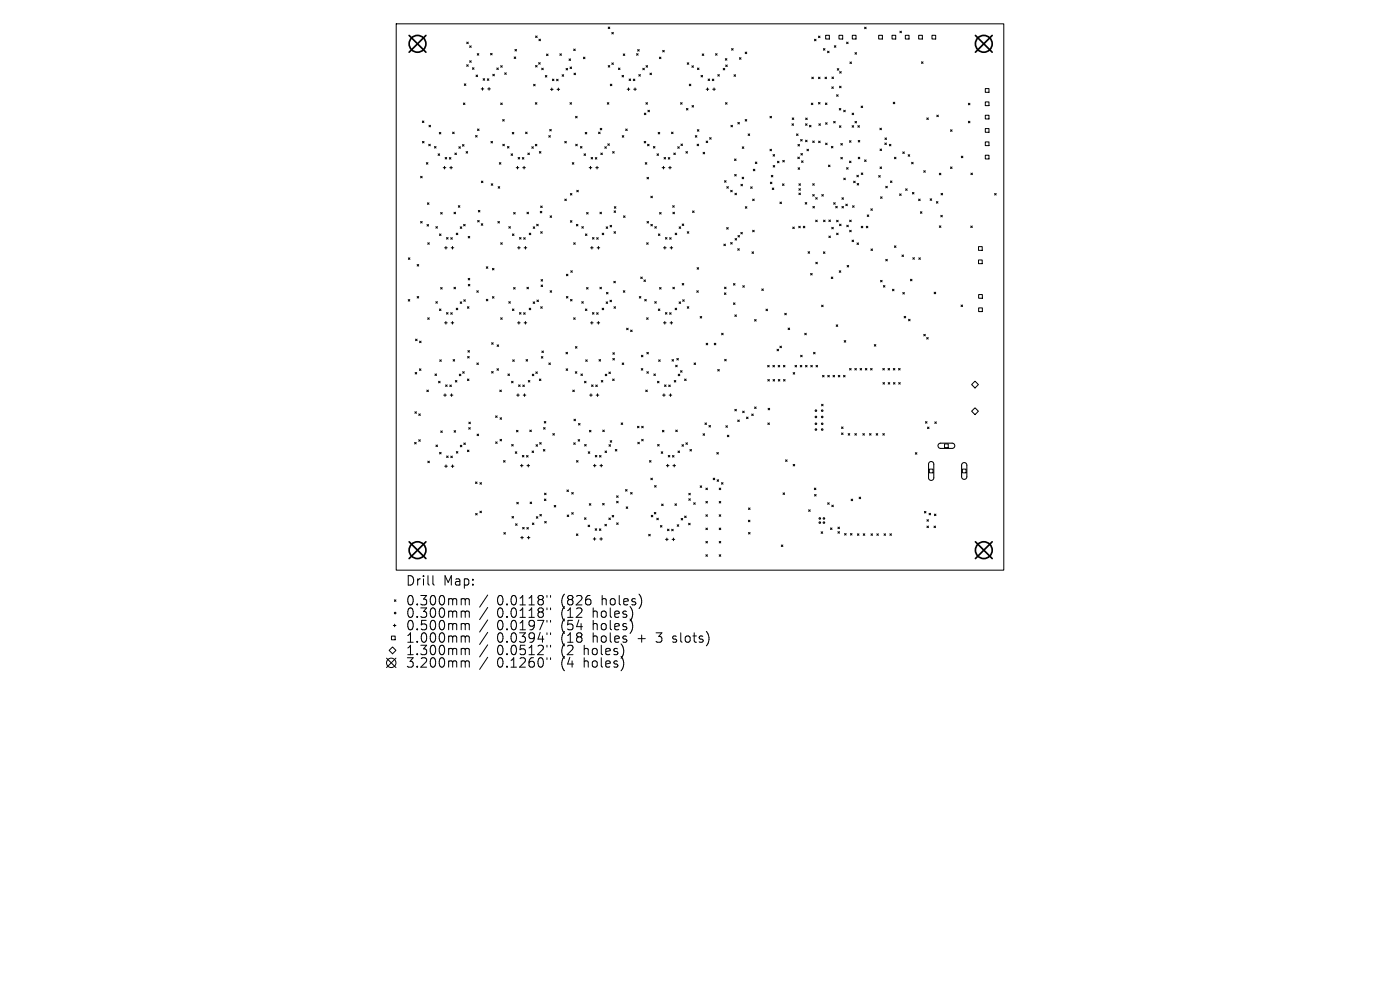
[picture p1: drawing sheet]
<svg xmlns="http://www.w3.org/2000/svg" width="297mm" height="210mm" viewBox="0 0 297 210" stroke-linecap="round" stroke-linejoin="round" font-family="sans-serif">
<defs><g id="words">
<g font-size="2.8">
<text x="86" y="124.5">Drill</text>
<text x="94" y="124.5">Map:</text>
<text x="86" y="128.7">0.300mm</text>
<text x="86" y="131.3">0.300mm</text>
<text x="105.4" y="128.7">0.0118&quot;</text>
<text x="105.4" y="131.3">0.0118&quot;</text>
<text x="119.2" y="128.7">(826</text>
<text x="119.2" y="131.3">(12</text>
<text x="126" y="131.3">holes)</text>
<text x="127.9" y="128.7">holes)</text>
<text x="86" y="134">0.500mm</text>
<text x="86" y="136.6">1.000mm</text>
<text x="105.4" y="134">0.0197&quot;</text>
<text x="105.4" y="136.6">0.0394&quot;</text>
<text x="119.2" y="134">(54</text>
<text x="119.2" y="136.6">(18</text>
<text x="126" y="134">holes)</text>
<text x="126" y="136.6">holes</text>
<text x="135.8" y="136.6">+</text>
<text x="140" y="136.6">3</text>
<text x="143.6" y="136.6">slots)</text>
<text x="86" y="139.3">1.300mm</text>
<text x="86" y="141.9">3.200mm</text>
<text x="105.4" y="139.3">0.0512&quot;</text>
<text x="105.4" y="141.9">0.1260&quot;</text>
<text x="119.2" y="139.3">(2</text>
<text x="119.2" y="141.9">(4</text>
<text x="124.1" y="139.3">holes)</text>
<text x="124.1" y="141.9">holes)</text>
</g>
</g></defs>
<g fill="none" stroke="#000" stroke-width=".21">
<path d="M84.1 5.1h128.8v115.8h-128.8zM98.5 17.8l.3 .3M98.8 17.8l-.3 .3M99 8.9l.3 .4M99 13.7l.3 .4M99.3 8.9l-.3 .4M99.3 13.7l-.3 .4M99.6 9.7l.4 .4M99.6 12.9l.4 .3M100 9.7l-.4 .4M100 12.9l-.4 .3M100.2 14.4l.4 .3"/>
<path d="M100.6 14.4l-.4 .3M101 15.9l.3 .4M101.2 11.4l.4 .3M101.3 15.9l-.3 .4M101.6 11.4l-.4 .3M102.1 18.9h.5M102.4 18.6v.5M102.5 16.7l.3 .3M102.8 16.7l-.3 .3M103.4 16.7l.3 .3M103.5 18.9h.5M103.7 16.7l-.3 .3"/>
<path d="M103.8 18.6v.5M104.1 11.3l.3 .4M104.4 11.3l-.3 .4M104.5 15.8l.4 .3M104.9 15.8l-.4 .3M105.4 14.4l.3 .3M105.7 14.4l-.3 .3M106.2 13.9l.4 .4M106.6 13.9l-.4 .4M107.1 15.4l.3 .4M107.4 15.4l-.3 .4M109.1 12.1l.3 .3"/>
<path d="M109.2 10.5l.4 .3M109.4 12.1l-.3 .3M109.6 10.5l-.4 .3M113.2 17.9l.3 .3M113.5 17.9l-.3 .3M113.6 13.9l.3 .3M113.6 7.6l.4 .4M113.9 13.9l-.3 .3M114 7.6l-.4 .4M114.3 13.3l.3 .3M114.3 8.3l.4 .3M114.6 13.3l-.3 .3"/>
<path d="M114.7 8.3l-.4 .3M114.9 14.5l.4 .3M115.3 14.5l-.4 .3M115.7 16l.3 .3M115.9 11.5l.4 .3M116 16l-.3 .3M116.3 11.5l-.4 .3M116.8 19h.5M117.1 18.7v.5M117.2 16.8l.3 .3M117.5 16.8l-.3 .3M118.1 16.8l.3 .3"/>
<path d="M118.2 19h.5M118.4 16.8l-.3 .3M118.4 18.7v.5M118.8 11.4l.3 .3M119.1 11.4l-.3 .3M119.2 15.8l.4 .4M119.6 15.8l-.4 .4M120.1 14.5l.3 .3M120.4 14.5l-.3 .3M120.7 12.5l.4 .3M120.9 14.2l.4 .3M121.1 12.5l-.4 .3"/>
<path d="M121.3 14.2l-.4 .3M121.7 10.4l.3 .3M121.8 15.5l.3 .4M122 10.4l-.3 .3M122.1 15.5l-.3 .4M123.8 12.1l.3 .4M124.1 12.1l-.3 .4M129 5.7l.4 .4M129 13.9l.4 .3M129.4 5.7l-.4 .4M129.4 13.9l-.4 .3M129.5 17.9l.3 .3"/>
<path d="M129.8 6.9l.3 .3M129.8 13.3l.3 .4M129.8 17.9l-.3 .3M130.1 6.9l-.3 .3M130.1 13.3l-.3 .4M131.2 14.4l.3 .4M131.5 14.4l-.3 .4M132 16l.3 .3M132.2 11.4l.3 .4M132.3 16l-.3 .3M132.5 11.4l-.3 .4M133.1 18.9h.5"/>
<path d="M133.3 18.6v.6M133.5 16.8l.3 .3M133.8 16.8l-.3 .3M134.3 16.8l.4 .3M134.4 18.9h.6M134.7 16.8l-.4 .3M134.7 18.6v.6M135 11.4l.4 .3M135.3 10.5l.3 .3M135.4 11.4l-.4 .3M135.5 15.8l.4 .4M135.6 10.5l-.3 .3"/>
<path d="M135.9 15.8l-.4 .4M136.4 14.5l.3 .3M136.7 14.5l-.3 .3M137.1 13.9l.3 .3M137.4 13.9l-.3 .3M137.9 15.5l.3 .3M138.2 15.5l-.3 .3M139.9 12.1l.3 .3M140.2 12.1l-.3 .3M140.6 10.7l.3 .3M140.9 10.7l-.3 .3M145.8 13.3l.3 .3"/>
<path d="M146.1 13.3l-.3 .3M146.2 17.9l.4 .3M146.6 17.9l-.4 .3M146.8 14l.3 .3M147.1 14l-.3 .3M148 14.4l.3 .4M148.3 14.4l-.3 .4M148.7 16l.4 .3M149 11.4l.3 .4M149.1 16l-.4 .3M149.3 11.4l-.3 .4M149.8 18.9h.6"/>
<path d="M150.1 18.6v.6M150.2 16.8l.4 .3M150.6 16.8l-.4 .3M151.1 16.8l.3 .3M151.2 18.9h.6M151.4 16.8l-.3 .3M151.5 18.6v.6M151.8 11.4l.3 .3M152.1 11.4l-.3 .3M152.3 15.8l.3 .4M152.6 15.8l-.3 .4M153.4 14.5l.4 .3"/>
<path d="M153.8 14.5l-.4 .3M153.9 12.4l.3 .4M154 13.8l.3 .3M154.2 12.4l-.3 .4M154.3 13.8l-.3 .3M155.2 10.3l.3 .3M155.5 10.3l-.3 .3M155.7 15.9l.3 .3M156 15.9l-.3 .3M156.9 12.2l.3 .4M157.2 12.2l-.3 .4M158.1 11.1l.3 .3"/>
<path d="M158.4 11.1l-.3 .3M172.2 16.4l.4 .3M172.6 16.4l-.4 .3M172.8 8.3l.3 .4M173.1 8.3l-.3 .4M173.6 7.7l.4 .3M173.6 16.4l.4 .3M174 7.7l-.4 .3M174 16.4l-.4 .3M174.7 10.3l.3 .3M175 10.3l-.3 .3M175 16.4l.4 .3"/>
<path d="M175.2 7.5h.7v.8h-.7zM175.4 16.4l-.4 .3M175.6 10.9l.3 .3M175.9 10.9l-.3 .3M176.5 18.4l.3 .4M176.5 16.3l.3 .4M176.8 18.4l-.3 .4M176.8 16.3l-.3 .4M177 9.7l.3 .3M177.3 9.7l-.3 .3M177.6 14.6l.4 .3M178 14.6l-.4 .3"/>
<path d="M178 7.5h.8v.8h-.8zM178.1 18.3l.3 .3M178.1 15.2l.4 .3M178.4 18.3l-.3 .3M178.5 15.2l-.4 .3M179.6 8.9l.3 .4M179.9 8.9l-.3 .4M180.3 13.1l.3 .4M180.6 13.1l-.3 .4M180.8 7.5h.8v.8h-.8zM181.4 11.2l.3 .3M181.7 11.2l-.3 .3"/>
<path d="M183.4 5.8l.3 .3M183.7 5.8l-.3 .3M186.4 7.5h.8v.8h-.8zM189.2 7.5h.8v.8h-.8zM190.9 6.6l.3 .3M191.2 6.6l-.3 .3M192.1 7.5h.7v.8h-.7zM194.9 7.5h.8v.8h-.8zM195.5 13.1l.3 .3M195.8 13.1l-.3 .3M197.7 7.5h.8v.8h-.8zM209 18.8h.8v.8h-.8z"/>
<path d="M89.2 37.4l.4 .3M89.6 37.4l-.4 .3M89.6 25.7l.3 .3M89.6 30l.4 .3M89.9 25.7l-.3 .3M90 30l-.4 .3M90.4 34.5l.4 .3M90.8 34.5l-.4 .3M91 30.6l.3 .3M91 26.6l.3 .3M91.3 30.6l-.3 .3M91.3 26.6l-.3 .3"/>
<path d="M92.2 31.1l.3 .3M92.5 31.1l-.3 .3M92.9 32.6l.4 .4M93.2 28.1l.3 .3M93.3 32.6l-.4 .4M93.5 28.1l-.3 .3M94 35.6h.6M94.3 35.3v.5M94.4 33.4l.4 .3M94.8 33.4l-.4 .3M95.3 33.4l.4 .4M95.4 35.6h.6"/>
<path d="M95.7 33.4l-.4 .4M95.7 35.3v.5M96 28l.4 .4M96.4 28l-.4 .4M96.5 32.5l.3 .3M96.8 32.5l-.3 .3M97.3 31.1l.4 .4M97.7 31.1l-.4 .4M98.1 30.7l.3 .3M98.3 21.8l.3 .4M98.4 30.7l-.3 .3M98.6 21.8l-.3 .4"/>
<path d="M98.9 32.2l.3 .3M99.2 32.2l-.3 .3M100.9 28.7l.3 .4M101.2 28.7l-.3 .4M101.3 27.4l.3 .3M101.6 27.4l-.3 .3M102.1 38.4l.4 .3M102.5 38.4l-.4 .3M104.2 30l.3 .3M104.2 39l.3 .3M104.5 30l-.3 .3M104.5 39l-.3 .3"/>
<path d="M105.7 39.6l.3 .3M105.9 34.5l.4 .3M106 39.6l-.3 .3M106.2 21.8l.4 .4M106.3 34.5l-.4 .3M106.6 21.8l-.4 .4M106.6 25.4l.4 .3M106.7 30.6l.3 .3M107 25.4l-.4 .3M107 30.6l-.3 .3M107.7 31.1l.3 .3M108 31.1l-.3 .3"/>
<path d="M108.4 32.6l.4 .4M108.7 28.1l.3 .3M108.8 32.6l-.4 .4M109 28.1l-.3 .3M109.5 35.6h.6M109.8 35.3v.5M109.9 33.4l.3 .3M110.2 33.4l-.3 .3M110.8 33.4l.3 .4M110.9 35.6h.6M111.1 33.4l-.3 .4M111.2 35.3v.5"/>
<path d="M111.5 28l.3 .4M111.8 28l-.3 .4M112 32.5l.3 .3M112.3 32.5l-.3 .3M112.8 31.1l.4 .4M113.2 31.1l-.4 .4M113.6 21.8l.3 .3M113.6 30.6l.3 .3M113.9 21.8l-.3 .3M113.9 30.6l-.3 .3M114.4 32.2l.4 .3M114.8 32.2l-.4 .3"/>
<path d="M116.4 28.8l.4 .3M116.6 27.4l.4 .4M116.8 28.8l-.4 .3M117 27.4l-.4 .4M119.8 30l.3 .3M120.1 30l-.3 .3M120.9 21.8l.3 .3M121.2 21.8l-.3 .3M121.4 34.5l.3 .3M121.7 34.5l-.3 .3M122.1 24.7l.3 .3M122.1 30.6l.4 .3"/>
<path d="M122.4 24.7l-.3 .3M122.5 30.6l-.4 .3M123.1 31.1l.4 .3M123.5 31.1l-.4 .3M123.9 32.6l.3 .4M124.2 28.1l.3 .3M124.2 32.6l-.3 .4M124.5 28.1l-.3 .3M125 35.6h.5M125.3 35.3v.5M125.4 33.4l.3 .3M125.7 33.4l-.3 .3"/>
<path d="M126.3 33.4l.3 .4M126.4 35.6h.5M126.6 33.4l-.3 .4M126.7 35.3v.5M127 28l.3 .4M127.3 28l-.3 .4M127.3 27.2l.4 .4M127.5 32.5l.3 .3M127.7 27.2l-.4 .4M127.8 32.5l-.3 .3M128.3 31.1l.3 .4M128.6 31.1l-.3 .4"/>
<path d="M128.8 21.8l.4 .3M128.9 30.5l.4 .3M129.2 21.8l-.4 .3M129.3 30.5l-.4 .3M130 32.2l.3 .3M130.3 32.2l-.3 .3M132 28.8l.3 .3M132.3 28.8l-.3 .3M132.7 27.4l.4 .3M133.1 27.4l-.4 .3M136.7 30l.3 .3M136.7 24l.3 .3"/>
<path d="M136.9 34.5l.3 .3M137 30l-.3 .3M137 24l-.3 .3M137 21.8l.4 .3M137.2 34.5l-.3 .3M137.3 37.6l.3 .4M137.4 21.8l-.4 .3M137.4 30.6l.3 .3M137.5 23.4l.3 .3M137.6 37.6l-.3 .4M137.7 30.6l-.3 .3M137.8 23.4l-.3 .3"/>
<path d="M138.6 31.1l.3 .3M138.9 31.1l-.3 .3M139.4 32.6l.3 .4M139.6 28.1l.4 .3M139.7 32.6l-.3 .4M140 28.1l-.4 .3M140.5 35.6h.5M140.7 35.3v.5M140.9 33.4l.3 .3M141.2 33.4l-.3 .3M141.8 33.4l.3 .4M141.9 35.6h.5"/>
<path d="M142.1 33.4l-.3 .4M142.1 35.3v.5M142.5 28l.3 .4M142.8 28l-.3 .4M142.9 32.5l.4 .3M143.3 32.5l-.4 .3M143.8 31.1l.3 .4M144.1 31.1l-.3 .4M144.4 21.8l.3 .3M144.5 30.5l.3 .4M144.7 21.8l-.3 .3M144.8 30.5l-.3 .4"/>
<path d="M145.5 32.2l.3 .3M145.6 23l.4 .3M145.8 32.2l-.3 .3M146 23l-.4 .3M146.8 22.4l.3 .3M147.1 22.4l-.3 .3M147.5 28.8l.3 .3M147.8 28.8l-.3 .3M147.9 30.6l.3 .3M147.9 27.5l.4 .3M148.2 30.6l-.3 .3M148.3 27.5l-.4 .3"/>
<path d="M149.2 32.3l.3 .3M149.5 32.3l-.3 .3M149.8 29.9l.3 .4M150.1 29.9l-.3 .4M150.5 29.2l.4 .3M150.9 29.2l-.4 .3M153.7 38.3l.3 .4M153.9 21.8l.3 .3M154 38.3l-.3 .4M154.2 39.6l.3 .3M154.2 21.8l-.3 .3M154.5 39.6l-.3 .3"/>
<path d="M155.1 26.6l.3 .3M155.4 26.6l-.3 .3M155.8 33.7l.4 .4M155.9 37l.3 .3M156.2 33.7l-.4 .4M156.2 37l-.3 .3M156.5 26l.4 .3M156.9 26l-.4 .3M157.2 39.1l.3 .3M157.4 37.6l.4 .3M157.5 31.1l.3 .4M157.5 39.1l-.3 .3"/>
<path d="M157.8 37.6l-.4 .3M157.8 31.1l-.3 .4M158.1 25.4l.3 .3M158.4 25.4l-.3 .3M158.7 28.4l.3 .3M159 28.4l-.3 .3M159.2 39.6l.4 .4M159.6 39.6l-.4 .4M159.8 35.9l.3 .3M160.1 35.9l-.3 .3M160.2 34.4l.4 .3M160.6 34.4l-.4 .3"/>
<path d="M163.3 24.7l.4 .3M163.3 31.7l.4 .3M163.4 38.6l.4 .4M163.6 37.2l.4 .3M163.7 31.7l-.4 .3M163.7 24.7l-.4 .3M163.8 38.6l-.4 .4M163.8 39.9l.4 .3M164 37.2l-.4 .3M164 32.8l.3 .3M164 35.1l.4 .3M164.2 39.9l-.4 .3"/>
<path d="M164.3 32.8l-.3 .3M164.4 35.1l-.4 .3M164.9 34.2l.4 .3M165.3 34.2l-.4 .3M166 39l.3 .3M166.1 34l.3 .4M166.3 39l-.3 .3M166.4 34l-.3 .4M168 26.3l.3 .3M168.1 25l.3 .3M168.3 26.3l-.3 .3M168.4 25l-.3 .3"/>
<path d="M169 28.4l.3 .3M169.3 33.3l.3 .4M169.3 30.6l.3 .4M169.3 35.6l.3 .3M169.3 28.4l-.3 .3M169.5 39l.3 .3M169.6 33.3l-.3 .4M169.6 30.6l-.3 .4M169.6 35.6l-.3 .3M169.8 39l-.3 .3M169.8 29.6l.4 .3M169.9 32.6l.3 .3"/>
<path d="M170 34.1l.4 .4M170.2 29.6l-.4 .3M170.2 32.6l-.3 .3M170.4 34.1l-.4 .4M170.9 26.3l.3 .3M170.9 29.7l.3 .4M170.9 25l.4 .4M171.2 31.7l.3 .3M171.2 26.3l-.3 .3M171.2 29.7l-.3 .4M171.3 25l-.4 .4M171.5 31.7l-.3 .3"/>
<path d="M171.7 26.6l.4 .3M172.1 26.6l-.4 .3M172.1 21.9l.3 .3M172.4 39l.3 .3M172.4 29.9l.3 .3M172.4 21.9l-.3 .3M172.7 39l-.3 .3M172.7 29.9l-.3 .3M173.6 21.7l.4 .4M173.7 29.9l.3 .4M173.7 26.3l.4 .3M174 21.7l-.4 .4"/>
<path d="M174 29.9l-.3 .4M174.1 26.3l-.4 .3M175.1 21.8l.3 .4M175.1 26l.4 .4M175.1 30.4l.4 .3M175.4 21.8l-.3 .4M175.5 26l-.4 .4M175.5 30.4l-.4 .3M175.8 35l.3 .4M176.1 35l-.3 .4M176.4 31l.3 .4M176.7 31l-.3 .4"/>
<path d="M176.9 25.7l.3 .4M177.2 25.7l-.3 .4M177.5 20.1l.3 .3M177.8 20.1l-.3 .3M178 23l.4 .3M178.1 26.7l.3 .3M178.4 33.4l.3 .3M178.4 30.4l.3 .4M178.4 23l-.4 .3M178.4 26.7l-.3 .3M178.7 30.4l-.3 .4M178.7 33.4l-.3 .3"/>
<path d="M179 23.4l.3 .3M179 37.8l.3 .3M179.3 23.4l-.3 .3M179.3 37.8l-.3 .3M179.6 35.6l.3 .3M179.9 35.6l-.3 .3M180.2 29.8l.3 .4M180.2 34.2l.3 .3M180.5 29.8l-.3 .4M180.5 34.2l-.3 .3M180.8 24l.3 .3M180.8 26.7l.3 .3"/>
<path d="M181.1 38.4l.3 .4M181.1 24l-.3 .3M181.1 26.7l-.3 .3M181.4 25.8l.3 .3M181.4 38.4l-.3 .4M181.7 25.8l-.3 .3M181.8 37.2l.3 .3M181.8 38.9l.4 .4M182 26.7l.3 .3M182.1 29.8l.3 .3M182.1 33.4l.3 .3M182.1 37.2l-.3 .3"/>
<path d="M182.2 38.9l-.4 .4M182.3 26.7l-.3 .3M182.4 29.8l-.3 .3M182.4 33.4l-.3 .3M182.7 22.5l.3 .3M182.7 36.7l.3 .3M183 22.5l-.3 .3M183 36.7l-.3 .3M183.4 33.9l.3 .4M183.7 33.9l-.3 .4M186.4 37.2l.3 .4M186.7 27.2l.3 .3"/>
<path d="M186.7 31.6l.3 .3M186.7 35.4l.3 .4M186.7 37.2l-.3 .4M187 27.2l-.3 .3M187 31.6l-.3 .3M187 35.4l-.3 .4M187.7 30.3l.3 .4M187.7 29.3l.4 .3M187.9 39.5l.3 .3M188 30.3l-.3 .4M188.1 29.3l-.4 .3M188.2 39.5l-.3 .3"/>
<path d="M188.7 30.6l.3 .3M188.9 38.4l.3 .3M189 30.6l-.3 .3M189.2 38.4l-.3 .3M189.5 21.7l.3 .3M189.7 33.4l.4 .3M189.8 21.7l-.3 .3M190.1 33.4l-.4 .3M191.5 32.2l.3 .4M191.8 32.2l-.3 .4M192.7 32.8l.3 .4M193 32.8l-.3 .4"/>
<path d="M193.4 34.4l.3 .4M193.7 34.4l-.3 .4M196 36.2l.3 .3M196.3 36.2l-.3 .3M196.6 25l.3 .3M196.9 25l-.3 .3M198.7 24.4l.4 .4M199.1 24.4l-.4 .4M199.3 36.7l.3 .4M199.6 36.7l-.3 .4M201.6 27.5l.4 .4M201.6 35.4l.4 .4"/>
<path d="M202 35.4l-.4 .4M202 27.5l-.4 .4M203.9 33.1l.4 .4M204.3 33.1l-.4 .4M205.4 21.9l.4 .3M205.4 25.7l.4 .4M205.8 21.9l-.4 .3M205.8 25.7l-.4 .4M206 36.7l.3 .4M206.3 36.7l-.3 .4M209 21.6h.8v.8h-.8zM209 24.4h.8v.8h-.8z"/>
<path d="M209 27.3h.8v.8h-.8zM209 30.1h.8v.8h-.8zM209 32.9h.8v.8h-.8zM86.6 54.7l.4 .3M87 54.7l-.4 .3M88.5 56.1l.3 .3M88.8 56.1l-.3 .3M89.2 47l.4 .3M89.6 47l-.4 .3M90.6 47.6l.3 .4M90.7 43l.3 .4M90.7 51.5l.4 .3"/>
<path d="M90.9 47.6l-.3 .4M91 43l-.3 .4M91.1 51.5l-.4 .3M92.5 48.1l.3 .3M92.8 48.1l-.3 .3M93.2 49.6l.4 .4M93.5 45.1l.3 .3M93.6 49.6l-.4 .4M93.8 45.1l-.3 .3M94.3 52.6h.6M94.6 52.3v.5M94.7 50.4l.4 .3"/>
<path d="M95.1 50.4l-.4 .3M95.6 50.4l.4 .4M95.7 52.6h.6M96 50.4l-.4 .4M96 52.3v.5M96.3 45l.3 .4M96.6 45l-.3 .4M96.8 49.5l.3 .3M97.1 49.5l-.3 .3M97.2 43.6l.4 .4M97.6 43.6l-.4 .4M97.6 48.1l.4 .4"/>
<path d="M98 48.1l-.4 .4M98.4 47.6l.3 .3M98.7 47.6l-.3 .3M99.3 59l.4 .4M99.3 50.1l.4 .4M99.7 59l-.4 .4M99.7 50.1l-.4 .4M101.3 46.8l.4 .3M101.5 44.6l.3 .4M101.7 46.8l-.4 .3M101.8 44.6l-.3 .4M102.1 47.5l.3 .3"/>
<path d="M102.4 47.5l-.3 .3M103.2 56.6l.3 .3M103.5 56.6l-.3 .3M104.5 56.9l.3 .4M104.8 56.9l-.3 .4M105.6 47l.4 .3M106 47l-.4 .3M106.2 51.5l.4 .3M106.6 51.5l-.4 .3M107.9 48.1l.4 .3M108.3 48.1l-.4 .3M108.7 49.6l.3 .4"/>
<path d="M109 45.1l.3 .3M109 49.6l-.3 .4M109.3 45.1l-.3 .3M109.8 52.6h.6M110.1 52.3v.5M110.2 50.4l.3 .3M110.5 50.4l-.3 .3M111.1 50.4l.3 .4M111.2 52.6h.6M111.4 50.4l-.3 .4M111.5 52.3v.5M111.8 45l.3 .4"/>
<path d="M112.1 45l-.3 .4M112.3 49.5l.3 .3M112.6 49.5l-.3 .3M113.1 48.1l.3 .4M113.4 48.1l-.3 .4M113.8 47.6l.4 .3M114.2 47.6l-.4 .3M114.6 44.8l.3 .4M114.7 43.7l.3 .3M114.7 49.1l.3 .4M114.8 59.3l.3 .3M114.9 44.8l-.3 .4"/>
<path d="M115 43.7l-.3 .3M115 49.1l-.3 .4M115.1 59.3l-.3 .3M116.7 45.8l.3 .3M117 45.8l-.3 .3M119.8 42.2l.3 .4M120.1 42.2l-.3 .4M120.2 58.2l.3 .3M120.5 58.2l-.3 .3M121 46.8l.3 .3M121 41l.3 .4M121.1 57.4l.3 .4"/>
<path d="M121.3 41l-.3 .4M121.3 46.8l-.3 .3M121.4 57.4l-.3 .4M121.7 51.5l.3 .3M122 51.5l-.3 .3M122.3 47.6l.3 .3M122.4 40.4l.3 .3M122.6 47.6l-.3 .3M122.7 40.4l-.3 .3M123.4 48.1l.4 .3M123.8 48.1l-.4 .3M124.2 49.6l.3 .4"/>
<path d="M124.4 45.1l.4 .3M124.5 49.6l-.3 .4M124.8 45.1l-.4 .3M125.3 52.6h.5M125.6 52.3v.5M125.7 50.4l.3 .3M126 50.4l-.3 .3M126.6 50.4l.3 .4M126.7 52.6h.5M126.9 50.4l-.3 .4M127 52.3v.5M127.3 45l.3 .4"/>
<path d="M127.6 45l-.3 .4M127.8 49.5l.3 .3M128.1 49.5l-.3 .3M128.6 48.1l.3 .4M128.9 48.1l-.3 .4M129.4 47.8l.4 .3M129.8 47.8l-.4 .3M130.2 59.7l.3 .3M130.3 49.1l.3 .4M130.3 44.7l.3 .4M130.3 43.8l.4 .4M130.5 59.7l-.3 .3"/>
<path d="M130.6 49.1l-.3 .4M130.6 44.7l-.3 .4M130.7 43.8l-.4 .4M132.3 45.8l.3 .3M132.6 45.8l-.3 .3M135.9 58.8l.4 .3M136.3 58.8l-.4 .3M136.6 59.4l.3 .3M136.9 59.4l-.3 .3M137.2 51.5l.3 .3M137.3 47l.3 .3M137.5 51.5l-.3 .3"/>
<path d="M137.6 47l-.3 .3M138.1 41.6l.3 .4M138.1 47.6l.3 .3M138.4 41.6l-.3 .4M138.4 47.6l-.3 .3M138.9 48.1l.3 .3M139.2 48.1l-.3 .3M139.7 49.6l.3 .4M139.9 45.1l.4 .3M140 49.6l-.3 .4M140.3 45.1l-.4 .3M140.8 52.6h.5"/>
<path d="M141 52.3v.5M141.2 50.4l.3 .3M141.5 50.4l-.3 .3M142.1 50.4l.3 .4M142.2 52.6h.5M142.4 50.4l-.3 .4M142.4 52.3v.5M142.7 43.6l.3 .4M142.8 45l.3 .4M143 43.6l-.3 .4M143.1 45l-.3 .4M143.2 49.5l.4 .3"/>
<path d="M143.6 49.5l-.4 .3M144.1 48.1l.3 .4M144.4 48.1l-.3 .4M144.7 47.5l.4 .3M145.1 47.5l-.4 .3M145.8 49.1l.3 .4M146.1 49.1l-.3 .4M146.9 44.7l.4 .4M147.3 44.7l-.4 .4M147.9 56.8l.3 .3M148.2 56.8l-.3 .3M153.6 51.8l.3 .3"/>
<path d="M153.9 51.8l-.3 .3M154.2 48.3l.3 .3M154.5 48.3l-.3 .3M155 40.4l.3 .3M155 51.4l.3 .4M155.3 40.4l-.3 .3M155.3 51.4l-.3 .4M155.9 41l.3 .3M155.9 50.6l.4 .3M156.2 41l-.3 .3M156.3 50.6l-.4 .3M156.5 52.8l.3 .3"/>
<path d="M156.6 50l.3 .3M156.8 52.8l-.3 .3M156.9 50l-.3 .3M157.2 49.3l.3 .3M157.5 49.3l-.3 .3M158.1 43.8l.3 .4M158.4 43.8l-.3 .4M159.5 53.4l.4 .4M159.7 42.2l.3 .4M159.7 48.8l.3 .4M159.9 53.4l-.4 .4M160 48.8l-.3 .4"/>
<path d="M160 42.2l-.3 .4M165.5 42.9l.3 .3M165.8 42.9l-.3 .3M168.2 48.2l.3 .3M168.5 48.2l-.3 .3M169.4 48l.4 .3M169.5 41l.3 .3M169.5 40l.3 .4M169.8 48l-.4 .3M169.8 40l-.3 .4M169.8 41l-.3 .3M170.4 48l.3 .3"/>
<path d="M170.7 48l-.3 .3M170.8 43l.4 .3M171.2 43l-.4 .3M171.4 53.4l.4 .3M171.8 53.4l-.4 .3M172 58l.3 .3M172.3 58l-.3 .3M172.4 41.3l.3 .3M172.4 43.8l.4 .3M172.7 41.3l-.3 .3M172.8 43.8l-.4 .3M173 41.9l.4 .4"/>
<path d="M173 46.7l.4 .3M173.1 55.6l.3 .4M173.4 46.7l-.4 .3M173.4 41.9l-.4 .4M173.4 55.6l-.3 .4M174.3 41.3l.4 .3M174.7 41.3l-.4 .3M174.7 53.4l.3 .4M174.7 46.7l.3 .3M175 53.4l-.3 .4M175 46.7l-.3 .3M175.8 46.7l.4 .3"/>
<path d="M175.8 50.1l.4 .3M176.2 46.7l-.4 .3M176.2 50.1l-.4 .3M176.3 58.8l.4 .3M176.4 48.2l.4 .4M176.7 58.8l-.4 .3M176.8 48.2l-.4 .4M176.9 43l.3 .3M177.2 43l-.3 .3M177.3 43.8l.3 .3M177.5 46.7l.3 .4M177.5 49.5l.3 .3"/>
<path d="M177.6 43.8l-.3 .3M177.8 46.7l-.3 .4M177.8 49.5l-.3 .3M178 57.4l.4 .4M178.1 47.5l.3 .4M178.4 57.4l-.4 .4M178.4 47.5l-.3 .4M178.6 41.9l.3 .4M178.6 43.8l.3 .3M178.9 41.9l-.3 .4M178.9 43.8l-.3 .3M179.4 43.3l.4 .3"/>
<path d="M179.6 47.8l.4 .3M179.7 56.3l.3 .3M179.8 43.3l-.4 .3M180 47.8l-.4 .3M180 56.3l-.3 .3M180.2 46.7l.4 .3M180.2 48.8l.4 .4M180.6 48.8l-.4 .4M180.6 46.7l-.4 .3M180.8 50.9l.3 .4M180.9 43.6l.3 .4M181.1 50.9l-.3 .4"/>
<path d="M181.2 43.6l-.3 .4M181.8 51.5l.3 .4M182.1 51.5l-.3 .4M182.7 48l.3 .3M183 48l-.3 .3M183.8 48l.3 .3M184 45.6l.3 .3M184.1 48l-.3 .3M184.3 45.6l-.3 .3M184.7 44.3l.4 .3M184.8 52.8l.3 .3M185.1 44.3l-.4 .3"/>
<path d="M185.1 52.8l-.3 .3M186.8 41.7l.3 .4M186.8 59.5l.3 .3M187.1 41.7l-.3 .4M187.1 59.5l-.3 .3M187.9 55l.3 .3M188.2 55l-.3 .3M189.7 52.2l.4 .3M190.1 52.2l-.4 .3M190.8 41.1l.4 .4M191.2 41.1l-.4 .4M191.3 54.1l.4 .3"/>
<path d="M191.7 54.1l-.4 .3M192.1 40.1l.4 .3M192.5 40.1l-.4 .3M193.1 59.2l.4 .4M193.5 59.2l-.4 .4M193.6 40.8l.3 .3M193.7 54.7l.3 .3M193.9 40.8l-.3 .3M194 54.7l-.3 .3M194.9 42.2l.3 .4M194.9 54.7l.4 .3M195.2 42.2l-.3 .4"/>
<path d="M195.3 44.9l.3 .3M195.3 54.7l-.4 .3M195.6 44.9l-.3 .3M197.3 42.2l.4 .3M197.7 42.2l-.4 .3M198.6 42.8l.4 .3M199 42.8l-.4 .3M199.3 47.9l.3 .3M199.6 45.7l.3 .3M199.6 47.9l-.3 .3M199.6 41l.4 .3M199.9 45.7l-.3 .3"/>
<path d="M200 41l-.4 .3M205.9 47.9l.4 .4M206.3 47.9l-.4 .4M207.6 52.3h.8v.8h-.8zM207.6 55.1h.8v.8h-.8zM211 41l.3 .4M211.3 41l-.3 .4M86.6 63.5l.3 .4M86.9 63.5l-.3 .4M88.1 79l.3 .3M88.2 71.9l.3 .4M88.4 79l-.3 .3"/>
<path d="M88.5 71.9l-.3 .4M88.5 62.9l.3 .3M88.8 62.9l-.3 .3M89 78.2l.3 .4M89 72.4l.3 .3M89.3 78.2l-.3 .4M89.3 72.4l-.3 .3M90.7 67.4l.4 .3M91.1 67.4l-.4 .3M92.3 79.3l.3 .4M92.5 64l.3 .3M92.6 79.3l-.3 .4"/>
<path d="M92.8 64l-.3 .3M93.2 65.5l.4 .4M93.3 76.3l.3 .4M93.5 61l.3 .3M93.6 65.5l-.4 .4M93.6 76.3l-.3 .4M93.8 61l-.3 .3M94.3 68.5h.6M94.6 68.2v.6M94.7 66.3l.4 .3M95.1 66.3l-.4 .3M95.6 66.3l.3 .4"/>
<path d="M95.7 68.5h.6M95.9 66.3l-.3 .4M96 68.2v.6M96.1 76.3l.4 .3M96.3 60.9l.3 .4M96.5 76.3l-.4 .3M96.6 60.9l-.3 .4M96.8 65.4l.3 .3M97.1 65.4l-.3 .3M97.4 79.4l.4 .3M97.6 64l.4 .4M97.8 79.4l-.4 .3"/>
<path d="M98 64l-.4 .4M98.2 78.8l.3 .4M98.4 63.6l.3 .3M98.5 78.8l-.3 .4M98.7 63.6l-.3 .3M99.2 65.1l.3 .3M99.2 75.6l.3 .3M99.3 74.4l.3 .3M99.3 60.3l.4 .4M99.5 65.1l-.3 .3M99.5 75.6l-.3 .3M99.6 74.4l-.3 .3"/>
<path d="M99.7 60.3l-.4 .4M101.1 61.7l.4 .3M101.2 77l.3 .3M101.5 61.7l-.4 .3M101.5 77l-.3 .3M103.2 63.5l.3 .3M103.5 63.5l-.3 .3M104.3 72.7l.3 .3M104.3 78.8l.3 .3M104.5 62.9l.3 .4M104.6 72.7l-.3 .3M104.6 78.8l-.3 .3"/>
<path d="M104.8 62.9l-.3 .4M105.4 78.2l.4 .3M105.5 73.2l.3 .3M105.8 78.2l-.4 .3M105.8 73.2l-.3 .3M106.2 67.4l.3 .3M106.5 67.4l-.3 .3M107.8 79.3l.3 .4M107.9 64l.4 .3M108.1 79.3l-.3 .4M108.3 64l-.4 .3M108.7 65.5l.3 .4"/>
<path d="M108.8 76.3l.3 .4M109 61l.3 .3M109 65.5l-.3 .4M109.1 76.3l-.3 .4M109.3 61l-.3 .3M109.8 68.5h.6M110.1 68.2v.6M110.2 66.3l.3 .3M110.5 66.3l-.3 .3M111.1 66.3l.3 .4M111.2 68.5h.5M111.4 66.3l-.3 .4"/>
<path d="M111.5 68.2v.6M111.6 76.3l.3 .3M111.8 60.9l.3 .4M111.9 76.3l-.3 .3M112.1 60.9l-.3 .4M112.3 65.4l.3 .3M112.6 65.4l-.3 .3M112.9 79.4l.4 .3M113.1 64l.3 .4M113.3 79.4l-.4 .3M113.4 64l-.3 .4M113.7 78.9l.3 .3"/>
<path d="M113.9 63.6l.3 .4M114 78.9l-.3 .3M114.2 63.6l-.3 .4M114.7 65.1l.3 .3M114.8 60.5l.3 .3M114.8 75.6l.4 .4M115 74.5l.3 .3M115 65.1l-.3 .3M115.1 60.5l-.3 .3M115.2 75.6l-.4 .4M115.3 74.5l-.3 .3M116.4 77l.4 .3"/>
<path d="M116.7 61.7l.3 .3M116.8 77l-.4 .3M117 61.7l-.3 .3M120.1 74.7l.3 .4M120.1 78.2l.3 .4M120.2 62.9l.3 .3M120.4 74.7l-.3 .4M120.4 78.2l-.3 .4M120.5 62.9l-.3 .3M121 63.5l.4 .3M121.4 63.5l-.4 .3M121.7 67.4l.3 .3"/>
<path d="M122 67.4l-.3 .3M122 78.8l.4 .4M122.1 73.5l.3 .4M122.4 78.8l-.4 .4M122.4 73.5l-.3 .4M123.2 79.3l.4 .4M123.4 64l.4 .3M123.6 79.3l-.4 .4M123.8 64l-.4 .3M124.2 65.5l.3 .4M124.3 76.3l.3 .4M124.4 61l.4 .3"/>
<path d="M124.5 65.5l-.3 .4M124.6 76.3l-.3 .4M124.8 61l-.4 .3M125.3 68.5h.5M125.6 68.2v.6M125.7 66.3l.3 .3M126 66.3l-.3 .3M126.6 66.3l.3 .4M126.7 68.5h.5M126.9 66.3l-.3 .4M126.9 68.2v.6M127.1 76.3l.3 .3"/>
<path d="M127.3 60.9l.3 .4M127.4 76.3l-.3 .3M127.6 60.9l-.3 .4M127.7 65.4l.4 .3M128.1 65.4l-.4 .3M128.4 79.4l.3 .3M128.6 64l.3 .4M128.7 62l.3 .3M128.7 79.4l-.3 .3M128.9 64l-.3 .4M129 62l-.3 .3M129.2 78.9l.3 .4"/>
<path d="M129.4 63.7l.3 .3M129.5 78.9l-.3 .4M129.7 63.7l-.3 .3M130 74.8l.3 .4M130 76l.3 .4M130.3 65.1l.3 .3M130.3 74.8l-.3 .4M130.3 76l-.3 .4M130.6 65.1l-.3 .3M132 77l.3 .3M132.2 61.7l.4 .3M132.3 77l-.3 .3"/>
<path d="M132.6 61.7l-.4 .3M132.9 69.6l.4 .4M133.3 69.6l-.4 .4M133.8 70l.3 .3M134.1 70l-.3 .3M135.6 62.9l.4 .3M136 62.9l-.4 .3M136 78.2l.4 .3M136.1 75.4l.3 .3M136.4 78.2l-.4 .3M136.4 75.4l-.3 .3M136.8 63.5l.3 .3"/>
<path d="M137.1 63.5l-.3 .3M137.2 67.4l.3 .3M137.2 74.7l.4 .4M137.2 78.8l.4 .4M137.5 67.4l-.3 .3M137.6 74.7l-.4 .4M137.6 78.8l-.4 .4M138.7 79.3l.3 .4M138.9 64l.3 .3M139 79.3l-.3 .4M139.2 64l-.3 .3M139.7 65.5l.3 .4"/>
<path d="M139.7 76.3l.4 .4M139.9 61l.3 .3M140 65.5l-.3 .4M140.1 76.3l-.4 .4M140.2 61l-.3 .3M140.8 68.5h.5M141 68.2v.6M141.2 66.3l.3 .3M141.5 66.3l-.3 .3M142 66.3l.4 .4M142.1 68.5h.6M142.4 66.3l-.4 .4"/>
<path d="M142.4 68.2v.6M142.6 76.3l.3 .3M142.7 60.9l.4 .4M142.9 76.3l-.3 .3M143.1 60.9l-.4 .4M143.2 65.4l.4 .3M143.3 77.5l.4 .3M143.6 65.4l-.4 .3M143.6 76l.3 .4M143.7 77.5l-.4 .3M143.9 79.4l.3 .3M143.9 76l-.3 .4"/>
<path d="M144.1 64l.3 .4M144.2 79.4l-.3 .3M144.4 78.6l.3 .4M144.4 64l-.3 .4M144.7 78.6l-.3 .4M144.7 60.1l.4 .4M144.8 63.6l.4 .3M145.1 60.1l-.4 .4M145.2 63.6l-.4 .3M145.8 65.1l.3 .3M146.1 65.1l-.3 .3M147.2 77l.4 .3"/>
<path d="M147.6 77l-.4 .3M147.8 61.7l.3 .3M148.1 61.7l-.3 .3M148.5 67.1l.4 .4M148.9 67.1l-.4 .4M149.8 72.8l.3 .3M150.1 72.8l-.3 .3M151.5 72.8l.4 .3M151.9 72.8l-.4 .3M152.3 78.4l.3 .3M152.6 78.4l-.3 .3M153.1 70.7l.3 .3"/>
<path d="M153.4 70.7l-.3 .3M153.7 62.1l.3 .4M153.7 60.9l.3 .3M153.7 76.2l.4 .4M154 62.1l-.3 .4M154 60.9l-.3 .3M154.1 76.2l-.4 .4M155.6 64.2l.3 .4M155.6 60.2l.3 .3M155.9 66.8l.3 .3M155.9 64.2l-.3 .4M155.9 60.2l-.3 .3"/>
<path d="M156.2 66.8l-.3 .3M157.6 60.6l.3 .3M157.9 60.6l-.3 .3M160.1 67.8l.3 .3M160.4 67.8l-.3 .3M161.6 61.3l.3 .3M161.9 61.3l-.3 .3M162.5 65.6l.3 .3M162.8 65.6l-.3 .3M162.9 77.5l.3 .3M163.2 77.5l-.3 .3M164 77.5l.3 .3"/>
<path d="M164.3 77.5l-.3 .3M164.8 74.1l.4 .3M165.1 77.5l.3 .3M165.2 74.1l-.4 .3M165.4 77.5l-.3 .3M165.5 73.4l.3 .4M165.8 73.4l-.3 .4M166.2 77.5l.3 .3M166.5 66.5l.3 .3M166.5 77.5l-.3 .3M166.8 66.5l-.3 .3M167.2 69.6l.3 .3"/>
<path d="M167.5 69.6l-.3 .3M168.3 79l.3 .4M168.6 79l-.3 .4M168.7 77.5l.3 .3M169 77.5l-.3 .3M169.8 77.5l.3 .3M169.8 75.4l.4 .3M170.1 77.5l-.3 .3M170.2 75.4l-.4 .3M170.7 70.7l.4 .3M170.9 77.5l.3 .3M171.1 70.7l-.4 .3"/>
<path d="M171.2 77.5l-.3 .3M172 77.5l.3 .3M172.3 77.5l-.3 .3M172.6 74.7l.3 .4M172.9 74.7l-.3 .4M173.1 77.5l.3 .3M173.4 77.5l-.3 .3M174.3 64.7l.3 .4M174.5 79.6l.3 .4M174.6 64.7l-.3 .4M174.8 79.6l-.3 .4M175.6 79.6l.3 .4"/>
<path d="M175.9 79.6l-.3 .4M176.7 79.6l.4 .4M177.1 79.6l-.4 .4M177.4 68.9l.3 .3M177.7 68.9l-.3 .3M177.8 79.6l.4 .4M178.2 79.6l-.4 .4M178.9 79.6l.4 .4M179.1 72.2l.3 .4M179.3 79.6l-.4 .4M179.4 72.2l-.3 .4M180.2 78.2l.4 .3"/>
<path d="M180.6 78.2l-.4 .3M181.3 78.2l.4 .3M181.7 78.2l-.4 .3M182.5 78.2l.3 .3M182.8 78.2l-.3 .3M183.6 78.2l.3 .3M183.9 78.2l-.3 .3M184.7 78.2l.3 .3M185 78.2l-.3 .3M185.5 73.1l.3 .3M185.8 73.1l-.3 .3M187.3 78.2l.3 .3"/>
<path d="M187.4 60.6l.3 .3M187.6 78.2l-.3 .3M187.7 60.6l-.3 .3M188.4 78.2l.3 .3M188.7 78.2l-.3 .3M189.3 61.4l.4 .3M189.5 78.2l.3 .3M189.7 61.4l-.4 .3M189.8 78.2l-.3 .3M190.6 78.2l.4 .3M191 78.2l-.4 .3M191.5 62l.4 .4"/>
<path d="M191.8 67.1l.3 .3M191.9 62l-.4 .4M192.1 67.1l-.3 .3M192.7 67.7l.4 .4M193.1 67.7l-.4 .4M196 70.9l.3 .4M196.3 70.9l-.3 .4M196.6 71.6l.3 .3M196.9 71.6l-.3 .3M198.2 62l.3 .3M198.5 62l-.3 .3M203.9 64.7l.3 .3"/>
<path d="M204.2 64.7l-.3 .3M207.6 62.5h.8v.8h-.8zM207.6 65.3h.8v.8h-.8zM88 93.8l.3 .4M88 87.3l.3 .4M88.3 93.8l-.3 .4M88.3 87.3l-.3 .4M88.8 87.8l.4 .3M88.8 93.3l.4 .3M89.2 87.8l-.4 .3M89.2 93.3l-.4 .3M90.5 82.7l.4 .4"/>
<path d="M90.8 97.8l.3 .4M90.9 82.7l-.4 .4M91.1 97.8l-.3 .4M92.5 94.4l.3 .3M92.8 94.4l-.3 .3M93 80.9l.4 .3M93.2 96l.4 .3M93.4 80.9l-.4 .3M93.5 91.4l.3 .3M93.6 96l-.4 .3M93.8 91.4l-.3 .3M94.1 83.8h.6"/>
<path d="M94.3 98.9h.6M94.4 83.5v.6M94.5 81.6l.4 .4M94.6 98.6v.6M94.7 96.7l.4 .4M94.9 81.6l-.4 .4M95.1 96.7l-.4 .4M95.4 81.7l.4 .3M95.5 83.8h.6M95.6 96.8l.4 .3M95.7 98.9h.6M95.8 81.7l-.4 .3"/>
<path d="M95.8 83.5v.6M96 96.8l-.4 .3M96 98.6v.6M96.3 91.4l.4 .3M96.6 80.7l.3 .3M96.7 91.4l-.4 .3M96.8 95.8l.3 .3M96.9 80.7l-.3 .3M97.1 95.8l-.3 .3M97.6 94.5l.4 .3M98 94.5l-.4 .3M98.4 94l.3 .3"/>
<path d="M98.7 94l-.3 .3M99.2 80.4l.3 .3M99.2 95.5l.3 .3M99.4 90.7l.4 .3M99.5 89.5l.3 .4M99.5 80.4l-.3 .3M99.5 95.5l-.3 .3M99.8 90.7l-.4 .3M99.8 89.5l-.3 .4M101.2 92.1l.3 .3M101.5 92.1l-.3 .3M105.1 88.2l.4 .4"/>
<path d="M105.1 93.7l.4 .4M105.5 88.2l-.4 .4M105.5 93.7l-.4 .4M106 82.7l.4 .4M106.1 88.6l.3 .3M106.1 93.2l.3 .3M106.4 82.7l-.4 .4M106.4 88.6l-.3 .3M106.4 93.2l-.3 .3M106.8 97.7l.4 .3M107.2 97.7l-.4 .3M108.5 80.9l.3 .3"/>
<path d="M108.5 94.3l.4 .3M108.8 80.9l-.3 .3M108.9 94.3l-.4 .3M109.3 95.8l.3 .4M109.6 91.3l.3 .3M109.6 83.8h.6M109.6 95.8l-.3 .4M109.9 83.5v.6M109.9 91.3l-.3 .3M110 81.6l.3 .4M110.3 81.6l-.3 .4M110.4 98.8h.6"/>
<path d="M110.7 98.5v.6M110.8 96.6l.3 .3M110.9 81.7l.3 .3M111 83.8h.6M111.1 96.6l-.3 .3M111.2 81.7l-.3 .3M111.3 83.5v.6M111.7 96.6l.3 .4M111.8 98.8h.6M112 96.6l-.3 .4M112.1 98.5v.6M112.1 80.7l.3 .3"/>
<path d="M112.4 91.2l.3 .4M112.4 80.7l-.3 .3M112.7 91.2l-.3 .4M112.9 95.7l.3 .3M113.2 95.7l-.3 .3M113.7 94.3l.3 .4M114 94.3l-.3 .4M114.4 80.4l.4 .3M114.5 93.9l.3 .3M114.8 80.4l-.4 .3M114.8 93.9l-.3 .3M115.3 95.4l.3 .3"/>
<path d="M115.3 90.7l.4 .3M115.5 89.4l.3 .3M115.6 95.4l-.3 .3M115.7 90.7l-.4 .3M115.8 89.4l-.3 .3M117.3 92l.3 .3M117.6 92l-.3 .3M121.5 82.7l.3 .4M121.7 93.9l.3 .4M121.8 88.9l.3 .4M121.8 82.7l-.3 .4M122 93.9l-.3 .4"/>
<path d="M122.1 88.9l-.3 .4M122.3 97.7l.3 .3M122.6 97.7l-.3 .3M122.6 93.3l.4 .3M122.7 89.8l.4 .4M123 93.3l-.4 .3M123.1 89.8l-.4 .4M124 80.9l.3 .3M124 94.3l.4 .3M124.3 80.9l-.3 .3M124.4 94.3l-.4 .3M124.8 95.8l.3 .4"/>
<path d="M125 91.3l.4 .3M125.1 83.8h.5M125.1 95.8l-.3 .4M125.4 83.5v.6M125.4 91.3l-.4 .3M125.5 81.6l.3 .4M125.8 81.6l-.3 .4M125.9 98.8h.5M126.2 98.5v.6M126.3 96.6l.3 .3M126.4 81.7l.3 .3M126.5 83.8h.5"/>
<path d="M126.6 96.6l-.3 .3M126.7 81.7l-.3 .3M126.8 83.5v.6M127.2 96.6l.3 .4M127.3 98.8h.5M127.5 96.6l-.3 .4M127.6 98.5v.6M127.6 80.7l.3 .3M127.9 91.2l.3 .4M127.9 80.7l-.3 .3M128.2 91.2l-.3 .4M128.4 95.7l.3 .3"/>
<path d="M128.7 95.7l-.3 .3M129.2 94.3l.3 .4M129.4 93.5l.4 .3M129.5 94.3l-.3 .4M129.8 93.5l-.4 .3M130 80.4l.3 .3M130.3 80.4l-.3 .3M130.5 95.3l.4 .4M130.9 95.3l-.4 .4M131.8 89.7l.3 .3M132.1 89.7l-.3 .3M135.2 90.4l.4 .4"/>
<path d="M135.3 93.8l.3 .3M135.6 90.4l-.4 .4M135.6 93.8l-.3 .3M136.1 90.4l.4 .4M136.1 93.2l.4 .3M136.5 90.4l-.4 .4M136.5 93.2l-.4 .3M137 82.7l.3 .4M137.3 82.7l-.3 .4M137.8 97.7l.3 .3M138.1 97.7l-.3 .3M139.5 80.9l.3 .3"/>
<path d="M139.5 94.3l.3 .3M139.8 80.9l-.3 .3M139.8 94.3l-.3 .3M140.3 95.8l.3 .4M140.5 91.3l.4 .3M140.6 83.8h.5M140.6 95.8l-.3 .4M140.8 83.5v.6M140.9 91.3l-.4 .3M141 81.6l.3 .4M141.3 81.6l-.3 .4M141.4 98.8h.5"/>
<path d="M141.6 98.5v.6M141.8 96.6l.3 .3M141.9 81.7l.3 .3M142 83.8h.5M142.1 96.6l-.3 .3M142.2 81.7l-.3 .3M142.2 83.5v.6M142.7 96.6l.3 .4M142.8 98.8h.5M143 96.6l-.3 .4M143 98.5v.6M143 80.7l.4 .3"/>
<path d="M143.4 91.2l.3 .4M143.4 80.7l-.4 .3M143.7 91.2l-.3 .4M143.8 95.7l.4 .3M144.2 95.7l-.4 .3M144.7 94.3l.3 .4M145 94.3l-.3 .4M145.2 80.4l.4 .3M145.5 93.9l.3 .4M145.6 80.4l-.4 .3M145.8 93.9l-.3 .4M146.4 95.3l.3 .4"/>
<path d="M146.7 95.3l-.3 .4M149.1 92l.4 .3M149.5 92l-.4 .3M149.5 89.7l.4 .3M149.9 89.7l-.4 .3M150.4 90.3l.3 .3M150.7 90.3l-.3 .3M152.1 96l.3 .3M152.4 96l-.3 .3M154 90.3l.3 .3M154.3 92.3l.3 .4M154.3 90.3l-.3 .3"/>
<path d="M154.6 92.3l-.3 .4M155.9 86.8l.3 .4M156.2 86.8l-.3 .4M156.5 89.1l.3 .3M156.8 89.1l-.3 .3M157.5 87.2l.4 .3M157.9 87.2l-.4 .3M158.4 88.5l.3 .3M158.7 88.5l-.3 .3M159.5 87.8l.3 .4M159.8 87.8l-.3 .4M160.1 86.3l.3 .4"/>
<path d="M160.4 86.3l-.3 .4M162.9 80.5l.3 .3M162.9 89.7l.3 .4M162.9 86.6l.4 .3M163.2 80.5l-.3 .3M163.2 89.7l-.3 .4M163.3 86.6l-.4 .3M164 80.5l.3 .3M164.3 80.5l-.3 .3M165.1 80.5l.3 .3M165.4 80.5l-.3 .3M166.2 80.5l.4 .3"/>
<path d="M166.6 80.5l-.4 .3M166.7 97.5l.3 .4M167 97.5l-.3 .4M168.3 98.5l.3 .3M168.6 98.5l-.3 .3M174.3 85.8l.3 .3M174.6 85.8l-.3 .3M178.5 90.6l.4 .3M178.5 91.8l.4 .4M178.9 90.6l-.4 .3M178.9 91.8l-.4 .4M179.9 92l.4 .3"/>
<path d="M180.3 92l-.4 .3M181.3 92l.4 .3M181.7 92l-.4 .3M183 92l.4 .3M183.4 92l-.4 .3M184.5 92l.3 .3M184.8 92l-.3 .3M185.9 92l.3 .3M186.2 92l-.3 .3M187.3 92l.3 .3M187.3 81.2l.3 .3M187.6 92l-.3 .3"/>
<path d="M187.6 81.2l-.3 .3M188.4 81.2l.4 .3M188.8 81.2l-.4 .3M189.5 81.2l.4 .3M189.9 81.2l-.4 .3M190.7 81.2l.3 .3M191 81.2l-.3 .3M194.2 96l.3 .4M194.5 96l-.3 .4M196.3 89.4l.4 .4M196.7 89.4l-.4 .4M196.8 90.6l.3 .3"/>
<path d="M197.1 90.6l-.3 .3M197.2 99.5h.7v.8h-.7zM198.3 89.5l.3 .3M198.6 89.5l-.3 .3M200.4 94.2h.8v.8h-.8zM204.2 99.5h.7v.8h-.7zM206.1 87.2l.7-.7 .8 .7-.8 .8zM206.8 80.9l.8 .7-.8 .7-.7-.7zM100.9 102.2l.3 .4M100.9 108.9l.3 .3M101.2 102.2l-.3 .4M101.2 108.9l-.3 .3"/>
<path d="M101.8 102.4l.3 .3M101.8 108.4l.3 .4M102.1 102.4l-.3 .3M102.1 108.4l-.3 .4M106.9 113l.3 .3M107.2 113l-.3 .3M108.6 109.6l.3 .3M108.9 109.6l-.3 .3M109.4 111.1l.3 .3M109.6 106.6l.4 .3M109.7 111.1l-.3 .3M110 106.6l-.4 .3"/>
<path d="M110.5 114h.5M110.7 113.8v.5M110.9 111.9l.3 .3M111.2 111.9l-.3 .3M111.8 111.9l.3 .3M111.9 114h.5M112.1 111.9l-.3 .3M112.1 113.8v.5M112.5 106.5l.3 .3M112.8 106.5l-.3 .3M112.9 110.9l.4 .4M113.3 110.9l-.4 .4"/>
<path d="M113.8 109.6l.3 .3M114.1 109.6l-.3 .3M114.5 109.1l.4 .4M114.9 109.1l-.4 .4M115.5 105.9l.3 .3M115.5 104.6l.4 .3M115.6 110.6l.3 .3M115.8 105.9l-.3 .3M115.9 104.6l-.4 .3M115.9 110.6l-.3 .3M117.6 107.2l.3 .3M117.9 107.2l-.3 .3"/>
<path d="M120.3 103.9l.3 .4M120.3 109.2l.4 .4M120.6 103.9l-.3 .4M120.7 109.2l-.4 .4M121.3 104.5l.3 .3M121.3 108.7l.3 .4M121.6 104.5l-.3 .3M121.6 108.7l-.3 .4M122.3 113.3l.3 .3M122.6 113.3l-.3 .3M124 109.8l.3 .4M124.3 109.8l-.3 .4"/>
<path d="M124.8 111.4l.3 .3M125 106.8l.3 .4M125.1 111.4l-.3 .3M125.3 106.8l-.3 .4M125.9 114.3h.5M126.1 114.1v.5M126.3 112.2l.3 .3M126.6 112.2l-.3 .3M127.1 112.2l.4 .3M127.2 114.3h.6M127.5 112.2l-.4 .3M127.5 114.1v.5"/>
<path d="M127.8 106.8l.4 .3M128.2 106.8l-.4 .3M128.3 111.2l.4 .4M128.7 111.2l-.4 .4M129.2 109.9l.3 .3M129.5 109.9l-.3 .3M129.9 109.3l.3 .4M130.2 109.3l-.3 .4M130.8 105.2l.3 .3M130.8 106.3l.3 .4M130.8 110.9l.3 .3M131.1 105.2l-.3 .3"/>
<path d="M131.1 106.3l-.3 .4M131.1 110.9l-.3 .3M132.7 103.8l.3 .4M132.8 107.5l.4 .4M133 103.8l-.3 .4M133.2 107.5l-.4 .4M133.8 104.5l.3 .3M134.1 104.5l-.3 .3M137.6 113.3l.3 .4M137.9 113.3l-.3 .4M138.1 101.4l.3 .4M138.2 109.3l.3 .3"/>
<path d="M138.4 101.4l-.3 .4M138.5 109.3l-.3 .3M138.8 108.7l.3 .3M138.9 103l.3 .3M139.1 108.7l-.3 .3M139.2 103l-.3 .3M139.3 109.9l.4 .4M139.7 109.9l-.4 .4M140.1 111.5l.3 .3M140.4 106.9l.3 .4M140.4 111.5l-.3 .3M140.7 106.9l-.3 .4"/>
<path d="M141.2 114.4h.6M141.5 114.1v.6M141.6 112.2l.3 .4M141.9 112.2l-.3 .4M142.5 112.3l.3 .3M142.6 114.4h.5M142.8 112.3l-.3 .3M142.9 114.1v.6M143.2 106.9l.3 .3M143.5 106.9l-.3 .3M143.7 111.3l.3 .3M144 111.3l-.3 .3"/>
<path d="M144.5 110l.3 .3M144.8 110l-.3 .3M145.2 109.5l.4 .3M145.6 109.5l-.4 .3M146.1 111l.3 .3M146.1 104.6l.4 .4M146.1 105.8l.4 .3M146.4 111l-.3 .3M146.5 104.6l-.4 .4M146.5 105.8l-.4 .3M147.2 106.6l.3 .4M147.5 106.6l-.3 .4"/>
<path d="M148.5 103.1l.4 .3M148.9 103.1l-.4 .3M149.7 117.7l.4 .3M149.7 114.8l.4 .4M149.7 109.2l.4 .3M149.7 103.5l.4 .4M149.7 106.4l.4 .3M149.7 112l.4 .4M150.1 103.5l-.4 .4M150.1 106.4l-.4 .3M150.1 109.2l-.4 .3M150.1 112l-.4 .4"/>
<path d="M150.1 114.8l-.4 .4M150.1 117.7l-.4 .3M151.3 101.4l.3 .4M151.6 101.4l-.3 .4M152.1 101.8l.4 .3M152.5 101.8l-.4 .3M152.6 117.7l.3 .3M152.6 112l.3 .4M152.6 106.4l.3 .3M152.6 109.2l.3 .3M152.6 114.8l.3 .4M152.6 103.5l.3 .4"/>
<path d="M152.9 103.5l-.3 .4M152.9 106.4l-.3 .3M152.9 109.2l-.3 .3M152.9 112l-.3 .4M152.9 114.8l-.3 .4M152.9 117.7l-.3 .3M153.1 102.4l.3 .3M153.4 102.4l-.3 .3M158.8 110.3l.3 .4M158.8 107.7l.3 .4M158.8 112.9l.3 .4M159.1 110.3l-.3 .4"/>
<path d="M159.1 107.7l-.3 .4M159.1 112.9l-.3 .4M165.7 115.6l.4 .3M166.1 115.6l-.4 .3M166.1 104.6l.3 .3M166.4 104.6l-.3 .3M171.6 108.1l.3 .4M171.9 108.1l-.3 .4M172.8 103.5l.3 .4M172.8 104.9l.3 .3M173.1 103.5l-.3 .4M173.1 104.9l-.3 .3"/>
<path d="M174.2 112.8l.3 .3M174.5 112.8l-.3 .3M175.6 106.6l.3 .4M175.9 106.6l-.3 .4M176.2 112l.3 .3M176.5 107.2l.3 .3M176.5 112l-.3 .3M176.8 107.2l-.3 .3M177.8 111.8l.3 .4M177.8 112.8l.3 .3M178.1 111.8l-.3 .4M178.1 112.8l-.3 .3"/>
<path d="M179.2 113.2l.3 .3M179.5 113.2l-.3 .3M180.4 113.2l.4 .3M180.6 105.9l.3 .3M180.8 113.2l-.4 .3M180.9 105.9l-.3 .3M181.9 113.2l.3 .4M182.2 113.2l-.3 .4M182.3 105.5l.3 .3M182.6 105.5l-.3 .3M183.1 113.2l.4 .4M183.5 113.2l-.4 .4"/>
<path d="M184.8 113.2l.3 .4M185.1 113.2l-.3 .4M186 113.2l.3 .4M186.3 113.2l-.3 .4M187.5 113.2l.4 .4M187.9 113.2l-.4 .4M188.8 113.2l.3 .4M189.1 113.2l-.3 .4M196.1 108.5l.3 .3M196.4 108.5l-.3 .3M196.6 110.2l.4 .4M196.6 111.6l.4 .3"/>
<path d="M197 110.2l-.4 .4M197 111.6l-.4 .3M197.1 108.9l.3 .3M197.4 108.9l-.3 .3M198.1 111.6l.4 .3M198.2 109.1l.4 .3M198.5 111.6l-.4 .3M198.6 109.1l-.4 .3M82 139.6l2 2M83 134.9h.8v.8h-.8zM83.3 137.2l.7 .8-.7 .7-.7-.7zM83.4 132.7h.6"/>
<path d="M83.7 127.2l.3 .4M83.7 132.4v.6M84 139.6l-2 2M84 127.2l-.3 .4M91.8 122.1v1.7l.3 .3M98.1 127l.5 .1 .1 .2M98.1 129.6h.3l.3 .3M98.1 132.3h.3l.3 .3M98.1 134.9h.3l.3 .3M98.1 137.5l.5 .1 .1 .2M98.7 127.3l.3-.3 .5 .1 .1 1.2M98.7 127.3v1"/>
<path d="M98.7 129.9v1.1M98.7 132.6v1M98.7 135.2v1M98.7 137.8v1.1M98.7 129.9l.3-.3 .5 .1 .1 1.3M98.7 132.6l.3-.3 .5 .1 .1 1.2M98.7 135.2l.3-.3 .5 .1 .1 1.2M98.7 137.8l.3-.3 .5 .1 .1 1.3M103.5 126.2l-1.8 2.6M103.5 128.9l-1.8 2.5M103.5 131.5l-1.8 2.6M103.5 134.1l-1.8 2.6"/>
<path d="M103.5 136.8l-1.8 2.6M103.5 139.4l-1.8 2.6M116 126.3v.4M116 129v.3M116 131.6v.4M116 134.2v.4M116 136.9v.4M116 139.5v.4M116.8 126.3v.4M116.8 129v.3M116.8 131.6v.4M116.8 134.2v.4"/>
<path d="M116.8 136.9v.4M116.8 139.5v.4M142.7 136.1l.2 .1M142.8 135v.5M98.1 140.2l.5 .1 .1 .2M98.7 140.5v1M98.7 140.5l.3-.3 .5 .1 .1 1.2"/>
<circle cx="173.1" cy="87.1" r=".17"/>
<circle cx="173.1" cy="89.9" r=".17"/>
<circle cx="173.1" cy="88.4" r=".17"/>
<circle cx="173.1" cy="91.1" r=".17"/>
<circle cx="174.4" cy="87.1" r=".17"/>
<circle cx="174.4" cy="89.9" r=".17"/>
<circle cx="174.4" cy="88.4" r=".17"/>
<circle cx="174.4" cy="91.1" r=".17"/>
<circle cx="173.9" cy="110" r=".17"/>
<circle cx="173.9" cy="110.9" r=".17"/>
<circle cx="174.8" cy="110" r=".17"/>
<circle cx="174.8" cy="110.9" r=".17"/>
<circle cx="83.8" cy="130" r=".17"/>
<circle cx="83" cy="140.6" r="1"/>
</g>
<path d="M197.2 98.1l.5-.2 .4 .5v3.1l-.2 .3-.3 .1-.4-.1-.2-.4v-3zM199.2 94.2l.3-.2h2.6l.4 .2v.5l-.4 .4h-2.6l-.5-.4zM204.2 98.3l.5-.2 .4 .5v2.6l-.4 .5-.5-.1-.2-.4v-2.6z" fill="none" stroke="#000" stroke-width=".22"/>
<g fill="none" stroke="#000" stroke-width=".36">
<path d="M86.8 7.5l3.6 3.6M90.4 7.5l-3.6 3.6M206.9 7.5l3.6 3.6M210.5 7.5l-3.6 3.6M86.8 114.9l3.6 3.6M90.4 114.9l-3.6 3.6M206.9 114.9l3.6 3.6M210.5 114.9l-3.6 3.6"/>
<circle cx="88.6" cy="9.3" r="1.78"/>
<circle cx="208.7" cy="9.3" r="1.78"/>
<circle cx="88.6" cy="116.7" r="1.78"/>
<circle cx="208.7" cy="116.7" r="1.78"/>
</g>
<use href="#words"/>
</svg>
